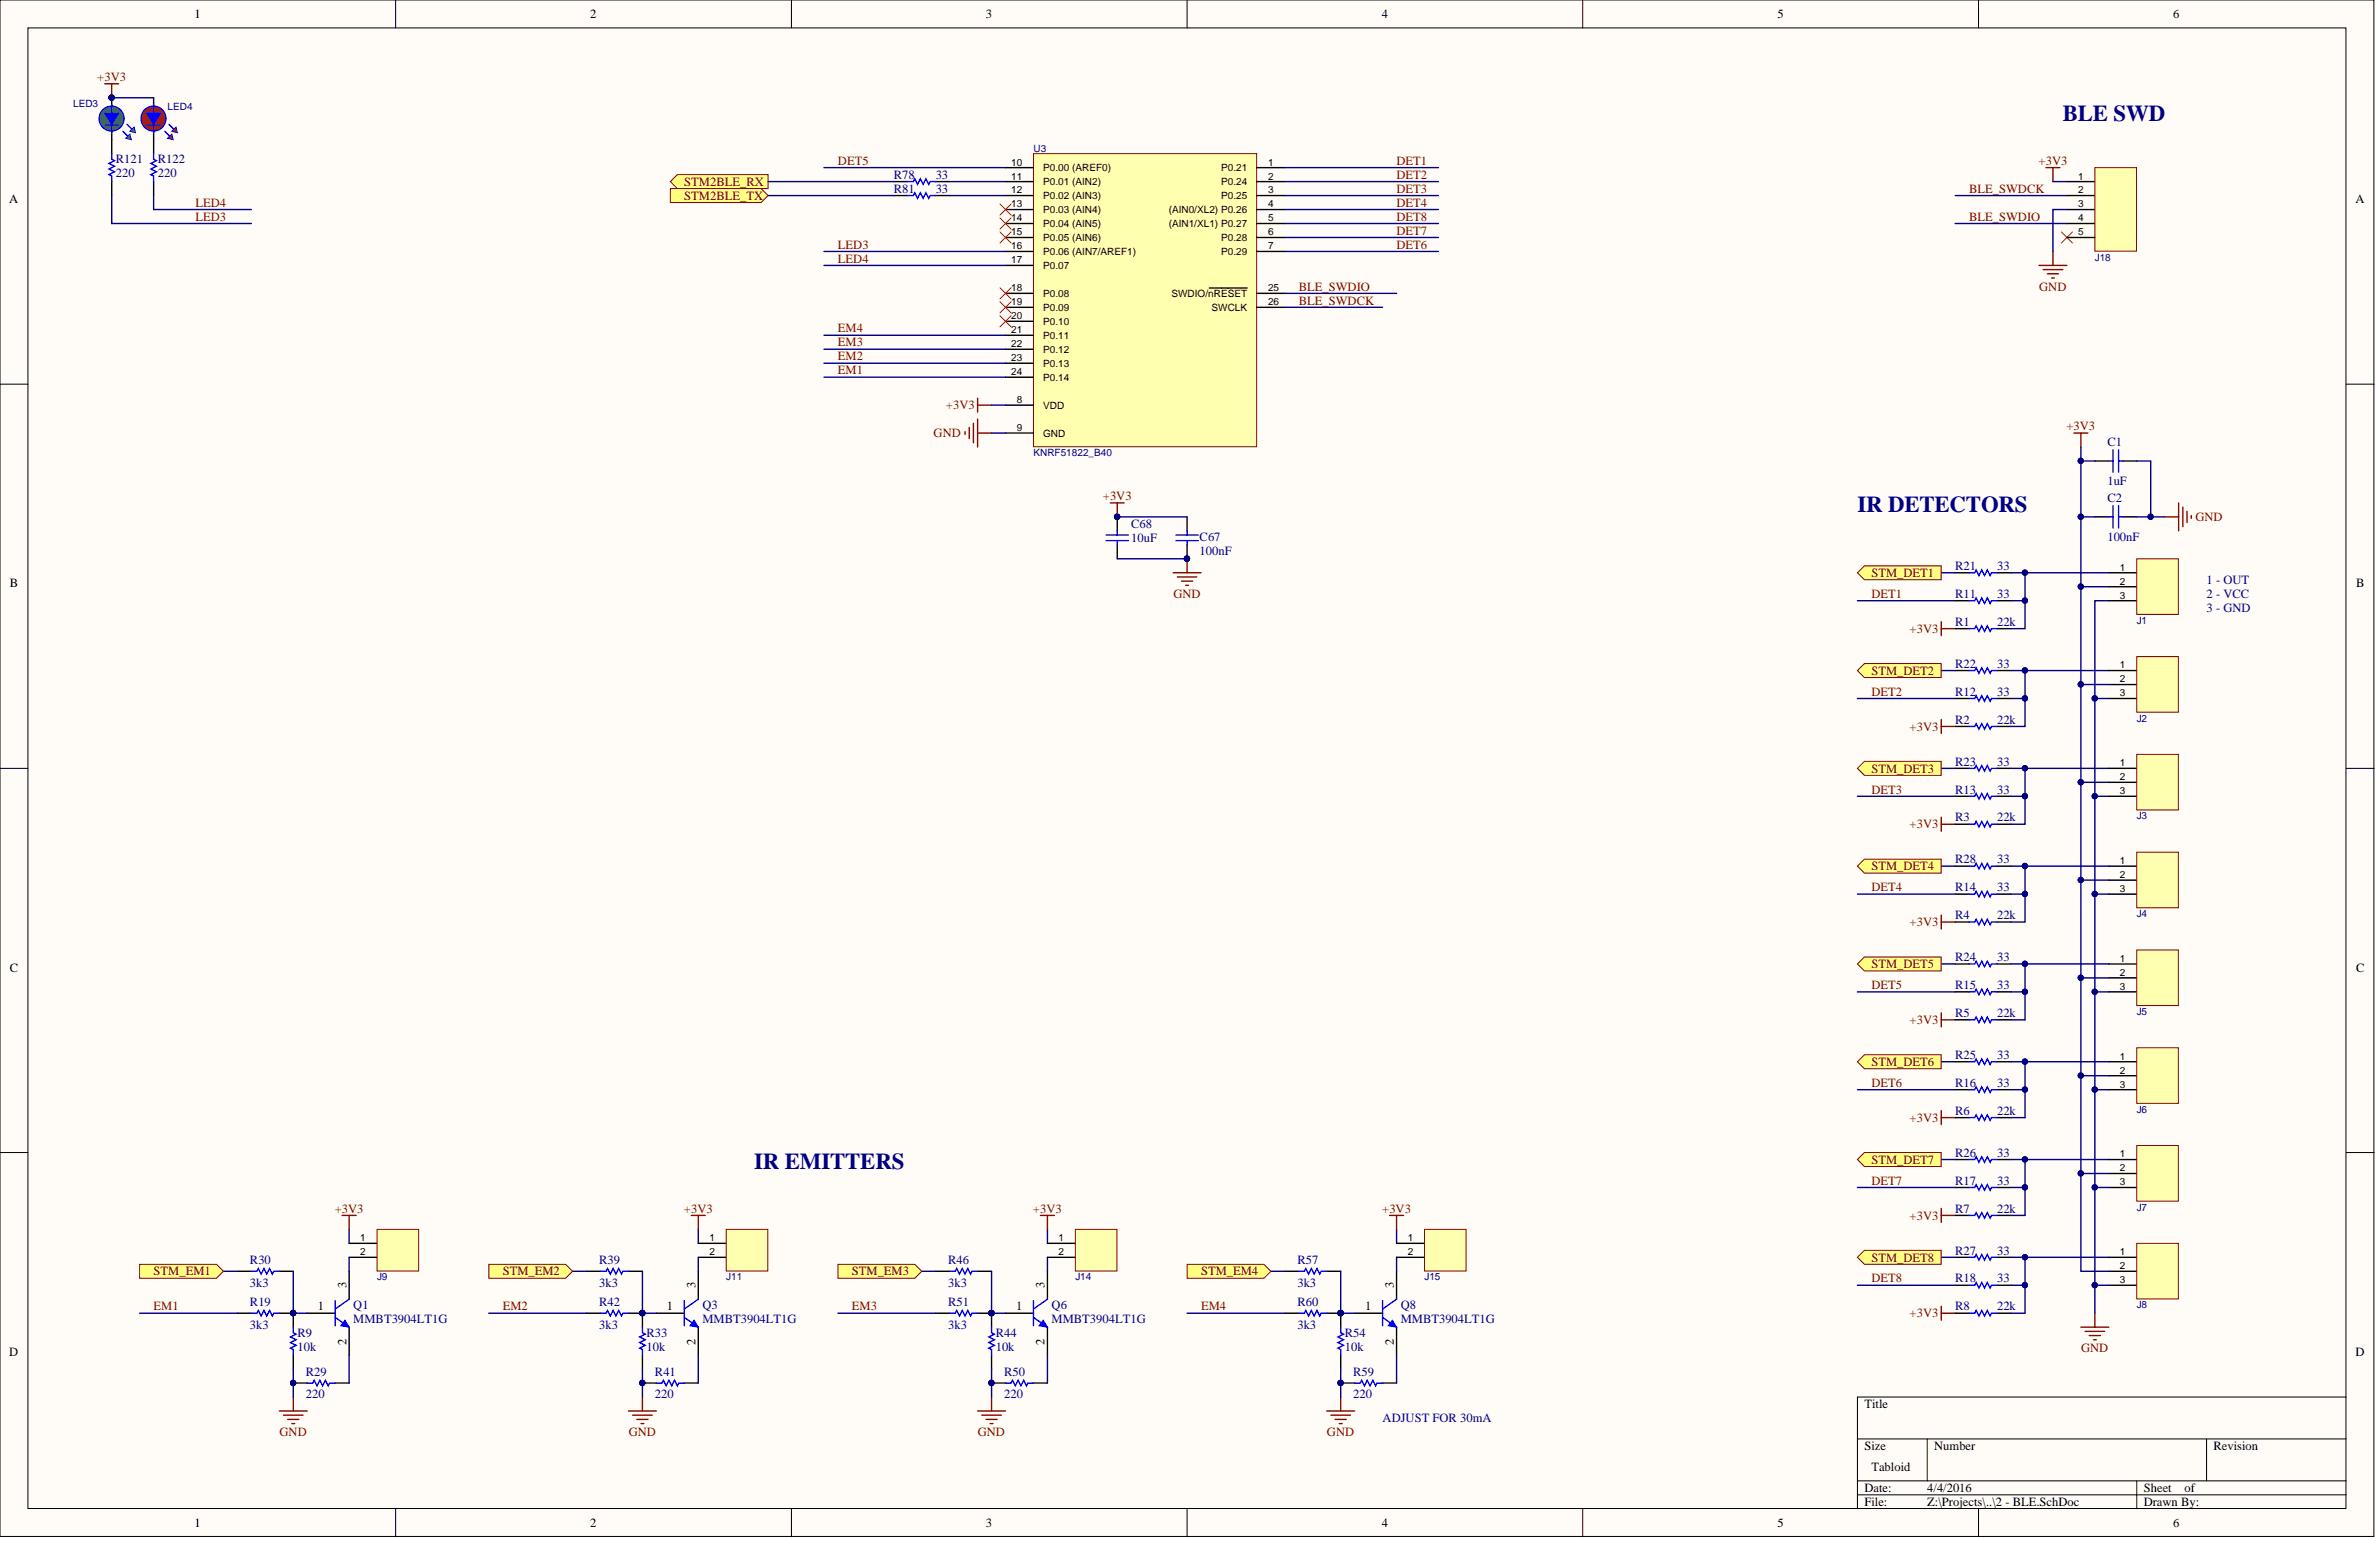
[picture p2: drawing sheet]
<svg xmlns="http://www.w3.org/2000/svg" width="431mm" height="279mm" viewBox="0 0 431 279" stroke-linecap="round" stroke-linejoin="round" font-family="sans-serif">
<defs><g id="words">
<g font-size="4.1" fill="#000080">
<text x="374.1" y="21.9">BLE SWD</text>
<text x="336.9" y="92.8">IR DETECTORS</text>
<text x="136.8" y="211.9">IR EMITTERS</text>
</g>
<g font-size="2.3">
<text x="35.3" y="3.3">1</text>
<text x="107.1" y="3.3">2</text>
<text x="178.8" y="3.3">3</text>
<text x="250.6" y="3.3">4</text>
<text x="322.3" y="3.3">5</text>
<text x="394.1" y="3.3">6</text>
<text x="1.7" y="36.9">A</text>
<text x="427.2" y="36.9">A</text>
<text x="1.8" y="106.5">B</text>
<text x="427.3" y="106.5">B</text>
<text x="1.8" y="176.2">C</text>
<text x="427.3" y="176.2">C</text>
<text x="62.8" y="233.5" transform="rotate(-90 62.8 233.5)">3</text>
<text x="126.1" y="233.5" transform="rotate(-90 126.1 233.5)">3</text>
<text x="189.5" y="233.5" transform="rotate(-90 189.5 233.5)">3</text>
<text x="252.8" y="233.5" transform="rotate(-90 252.8 233.5)">3</text>
<text x="57.6" y="237.6">1</text>
<text x="120.9" y="237.6">1</text>
<text x="184.3" y="237.6">1</text>
<text x="247.6" y="237.6">1</text>
<text x="1.7" y="245.8">D</text>
<text x="62.8" y="243.8" transform="rotate(-90 62.8 243.8)">2</text>
<text x="126.1" y="243.8" transform="rotate(-90 126.1 243.8)">2</text>
<text x="189.5" y="243.8" transform="rotate(-90 189.5 243.8)">2</text>
<text x="252.8" y="243.8" transform="rotate(-90 252.8 243.8)">2</text>
<text x="427.2" y="245.8">D</text>
<text x="338.1" y="255.3">Title</text>
<text x="338.1" y="262.9">Size</text>
<text x="350.8" y="262.9">Number</text>
<text x="401.4" y="262.9">Revision</text>
<text x="339.4" y="266.7">Tabloid</text>
<text x="338.1" y="270.5">Date:</text>
<text x="338.1" y="273.1">File:</text>
<text x="349.5" y="270.5">4/4/2016</text>
<text x="349.5" y="273.1">Z:\Projects\..\2 - BLE.SchDoc</text>
<text x="388.8" y="270.5">Sheet</text>
<text x="388.8" y="273.1">Drawn By:</text>
<text x="396.2" y="270.5">of</text>
<text x="35.3" y="276.9">1</text>
<text x="107.1" y="276.9">2</text>
<text x="178.8" y="276.9">3</text>
<text x="250.6" y="276.9">4</text>
<text x="322.3" y="276.9">5</text>
<text x="394.1" y="276.9">6</text>
</g>
<g font-size="2.3" fill="#800000">
<text x="17.6" y="14.7">+3V3</text>
<text x="152" y="29.9">DET5</text>
<text x="253.3" y="29.9">DET1</text>
<text x="369.7" y="29.9">+3V3</text>
<text x="124.1" y="33.7">STM2BLE_RX</text>
<text x="253.3" y="32.4">DET2</text>
<text x="253.3" y="35">DET3</text>
<text x="357.1" y="35">BLE_SWDCK</text>
<text x="35.5" y="37.5">LED4</text>
<text x="35.5" y="40">LED3</text>
<text x="124.1" y="36.2">STM2BLE_TX</text>
<text x="253.3" y="37.5">DET4</text>
<text x="253.3" y="40">DET8</text>
<text x="357.1" y="40">BLE_SWDIO</text>
<text x="152" y="45.1">LED3</text>
<text x="152" y="47.6">LED4</text>
<text x="253.3" y="45.1">DET6</text>
<text x="253.3" y="42.6">DET7</text>
<text x="235.5" y="52.7">BLE_SWDIO</text>
<text x="369.8" y="52.7">GND</text>
<text x="235.5" y="55.2">BLE_SWDCK</text>
<text x="152" y="65.3">EM2</text>
<text x="152" y="62.8">EM3</text>
<text x="152" y="60.3">EM4</text>
<text x="152" y="67.9">EM1</text>
<text x="171.6" y="74.2">+3V3</text>
<text x="169.3" y="79.3">GND</text>
<text x="374.8" y="78">+3V3</text>
<text x="200" y="90.7">+3V3</text>
<text x="398.2" y="94.5">GND</text>
<text x="339.4" y="104.6">STM_DET1</text>
<text x="212.8" y="108.4">GND</text>
<text x="339.4" y="108.4">DET1</text>
<text x="346.3" y="114.7">+3V3</text>
<text x="339.4" y="122.3">STM_DET2</text>
<text x="339.4" y="126.1">DET2</text>
<text x="346.3" y="132.5">+3V3</text>
<text x="339.4" y="140.1">STM_DET3</text>
<text x="339.4" y="143.9">DET3</text>
<text x="346.3" y="150.2">+3V3</text>
<text x="339.4" y="157.8">STM_DET4</text>
<text x="339.4" y="161.6">DET4</text>
<text x="346.3" y="167.9">+3V3</text>
<text x="339.4" y="175.5">STM_DET5</text>
<text x="339.4" y="179.3">DET5</text>
<text x="346.3" y="185.7">+3V3</text>
<text x="339.4" y="193.3">STM_DET6</text>
<text x="339.4" y="197.1">DET6</text>
<text x="346.3" y="203.4">+3V3</text>
<text x="339.4" y="211">STM_DET7</text>
<text x="339.4" y="214.8">DET7</text>
<text x="60.7" y="219.9">+3V3</text>
<text x="124" y="219.9">+3V3</text>
<text x="187.3" y="219.9">+3V3</text>
<text x="250.7" y="219.9">+3V3</text>
<text x="346.3" y="221.1">+3V3</text>
<text x="27.9" y="231.3">STM_EM1</text>
<text x="91.2" y="231.3">STM_EM2</text>
<text x="154.5" y="231.3">STM_EM3</text>
<text x="217.8" y="231.3">STM_EM4</text>
<text x="339.4" y="228.7">STM_DET8</text>
<text x="339.4" y="232.5">DET8</text>
<text x="27.9" y="237.6">EM1</text>
<text x="91.2" y="237.6">EM2</text>
<text x="154.5" y="237.6">EM3</text>
<text x="217.8" y="237.6">EM4</text>
<text x="346.3" y="238.9">+3V3</text>
<text x="377.4" y="245.2">GND</text>
<text x="50.7" y="260.4">GND</text>
<text x="114" y="260.4">GND</text>
<text x="177.3" y="260.4">GND</text>
<text x="240.7" y="260.4">GND</text>
</g>
<g font-size="2.3" fill="#000080">
<text x="21" y="29.6">R121</text>
<text x="28.6" y="29.6">R122</text>
<text x="21" y="32.2">220</text>
<text x="28.6" y="32.2">220</text>
<text x="162.1" y="32.4">R78</text>
<text x="162.1" y="35">R81</text>
<text x="169.7" y="32.4">33</text>
<text x="169.7" y="35">33</text>
<text x="382.2" y="80.8">C1</text>
<text x="382.2" y="87.9">1uF</text>
<text x="205.2" y="95.7">C68</text>
<text x="382.2" y="90.9">C2</text>
<text x="205.2" y="98.3">10uF</text>
<text x="217.6" y="100.6">100nF</text>
<text x="217.6" y="98">C67</text>
<text x="382.2" y="98">100nF</text>
<text x="354.6" y="103.3">R21</text>
<text x="362.2" y="103.3">33</text>
<text x="400.2" y="105.9">1 - OUT</text>
<text x="354.6" y="108.4">R11</text>
<text x="354.6" y="113.5">R1</text>
<text x="362.2" y="108.4">33</text>
<text x="362.2" y="113.5">22k</text>
<text x="400.2" y="108.4">2 - VCC</text>
<text x="400.2" y="110.9">3 - GND</text>
<text x="354.6" y="121.1">R22</text>
<text x="362.2" y="121.1">33</text>
<text x="354.6" y="126.1">R12</text>
<text x="354.6" y="131.2">R2</text>
<text x="362.2" y="126.1">33</text>
<text x="362.2" y="131.2">22k</text>
<text x="354.6" y="143.9">R13</text>
<text x="354.6" y="138.8">R23</text>
<text x="362.2" y="143.9">33</text>
<text x="362.2" y="138.8">33</text>
<text x="354.6" y="148.9">R3</text>
<text x="362.2" y="148.9">22k</text>
<text x="354.6" y="161.6">R14</text>
<text x="354.6" y="156.5">R28</text>
<text x="362.2" y="161.6">33</text>
<text x="362.2" y="156.5">33</text>
<text x="354.6" y="166.7">R4</text>
<text x="362.2" y="166.7">22k</text>
<text x="354.6" y="179.3">R15</text>
<text x="354.6" y="174.3">R24</text>
<text x="362.2" y="179.3">33</text>
<text x="362.2" y="174.3">33</text>
<text x="354.6" y="184.4">R5</text>
<text x="362.2" y="184.4">22k</text>
<text x="354.6" y="192">R25</text>
<text x="362.2" y="192">33</text>
<text x="354.6" y="197.1">R16</text>
<text x="362.2" y="197.1">33</text>
<text x="354.6" y="202.1">R6</text>
<text x="362.2" y="202.1">22k</text>
<text x="354.6" y="209.7">R26</text>
<text x="362.2" y="209.7">33</text>
<text x="354.6" y="214.8">R17</text>
<text x="362.2" y="214.8">33</text>
<text x="354.6" y="219.9">R7</text>
<text x="362.2" y="219.9">22k</text>
<text x="354.6" y="227.5">R27</text>
<text x="362.2" y="227.5">33</text>
<text x="45.3" y="233.3">3k3</text>
<text x="45.3" y="229.2">R30</text>
<text x="108.7" y="233.3">3k3</text>
<text x="108.7" y="229.2">R39</text>
<text x="172" y="233.3">3k3</text>
<text x="172" y="229.2">R46</text>
<text x="235.3" y="233.3">3k3</text>
<text x="235.3" y="229.2">R57</text>
<text x="354.6" y="232.5">R18</text>
<text x="362.2" y="232.5">33</text>
<text x="45.3" y="236.8">R19</text>
<text x="64.1" y="237.3">Q1</text>
<text x="64.1" y="239.9">MMBT3904LT1G</text>
<text x="108.7" y="236.8">R42</text>
<text x="127.4" y="237.3">Q3</text>
<text x="127.4" y="239.9">MMBT3904LT1G</text>
<text x="172" y="236.8">R51</text>
<text x="190.7" y="237.3">Q6</text>
<text x="190.7" y="239.9">MMBT3904LT1G</text>
<text x="235.3" y="236.8">R60</text>
<text x="254" y="237.3">Q8</text>
<text x="254" y="239.9">MMBT3904LT1G</text>
<text x="354.6" y="237.6">R8</text>
<text x="362.2" y="237.6">22k</text>
<text x="45.3" y="240.9">3k3</text>
<text x="53.9" y="244.9">10k</text>
<text x="53.9" y="242.4">R9</text>
<text x="108.7" y="240.9">3k3</text>
<text x="117.3" y="244.9">10k</text>
<text x="117.3" y="242.4">R33</text>
<text x="172" y="240.9">3k3</text>
<text x="180.6" y="244.9">10k</text>
<text x="180.6" y="242.4">R44</text>
<text x="235.3" y="240.9">3k3</text>
<text x="243.9" y="244.9">10k</text>
<text x="243.9" y="242.4">R54</text>
<text x="55.5" y="249.5">R29</text>
<text x="118.8" y="249.5">R41</text>
<text x="182.1" y="249.5">R50</text>
<text x="245.4" y="249.5">R59</text>
<text x="55.5" y="253.6">220</text>
<text x="118.8" y="253.6">220</text>
<text x="182.1" y="253.6">220</text>
<text x="245.4" y="253.6">220</text>
<text x="250.7" y="257.9">ADJUST FOR 30mA</text>
</g>
<g font-size="1.8" fill="#000080">
<text x="13.3" y="19.4">LED3</text>
<text x="30.4" y="19.9">LED4</text>
<text x="187.4" y="27.5">U3</text>
<text x="379.9" y="47.2">J18</text>
<text x="187.4" y="82.7">KNRF51822_B40</text>
<text x="387.5" y="113.1">J1</text>
<text x="387.5" y="130.8">J2</text>
<text x="387.5" y="148.6">J3</text>
<text x="387.5" y="166.3">J4</text>
<text x="387.5" y="184">J5</text>
<text x="387.5" y="201.8">J6</text>
<text x="387.5" y="219.5">J7</text>
<text x="68.4" y="232.1">J9</text>
<text x="131.7" y="232.1">J11</text>
<text x="195" y="232.1">J14</text>
<text x="258.3" y="232.1">J15</text>
<text x="387.5" y="237.2">J8</text>
</g>
<g font-size="1.8">
<text x="183.4" y="30">10</text>
<text x="183.4" y="32.5">11</text>
<text x="183.4" y="35.1">12</text>
<text x="189.2" y="31">P0.00 (AREF0)</text>
<text x="189.2" y="33.6">P0.01 (AIN2)</text>
<text x="221.4" y="31">P0.21</text>
<text x="221.4" y="33.6">P0.24</text>
<text x="230" y="30">1</text>
<text x="230" y="32.5">2</text>
<text x="230" y="35.1">3</text>
<text x="376.9" y="32.5">1</text>
<text x="376.9" y="35.1">2</text>
<text x="183.4" y="37.6">13</text>
<text x="183.4" y="40.1">14</text>
<text x="189.2" y="36.1">P0.02 (AIN3)</text>
<text x="189.2" y="38.6">P0.03 (AIN4)</text>
<text x="189.2" y="41.2">P0.04 (AIN5)</text>
<text x="212" y="38.6">(AIN0/XL2) P0.26</text>
<text x="212" y="41.2">(AIN1/XL1) P0.27</text>
<text x="221.4" y="36.1">P0.25</text>
<text x="230" y="37.6">4</text>
<text x="230" y="40.1">5</text>
<text x="376.9" y="37.6">3</text>
<text x="376.9" y="40.1">4</text>
<text x="183.4" y="42.7">15</text>
<text x="183.4" y="45.2">16</text>
<text x="183.4" y="47.7">17</text>
<text x="189.2" y="43.7">P0.05 (AIN6)</text>
<text x="189.2" y="46.2">P0.06 (AIN7/AREF1)</text>
<text x="221.4" y="43.7">P0.28</text>
<text x="221.4" y="46.2">P0.29</text>
<text x="230" y="42.7">6</text>
<text x="230" y="45.2">7</text>
<text x="376.9" y="42.7">5</text>
<text x="183.4" y="52.8">18</text>
<text x="189.2" y="48.8">P0.07</text>
<text x="189.2" y="53.8">P0.08</text>
<text x="212.5" y="53.8">SWDIO/nRESET</text>
<text x="230" y="52.8">25</text>
<text x="183.4" y="55.3">19</text>
<text x="183.4" y="57.9">20</text>
<text x="189.2" y="56.4">P0.09</text>
<text x="189.2" y="58.9">P0.10</text>
<text x="219.7" y="56.4">SWCLK</text>
<text x="230" y="55.3">26</text>
<text x="183.4" y="60.4">21</text>
<text x="183.4" y="62.9">22</text>
<text x="183.4" y="65.5">23</text>
<text x="189.2" y="61.4">P0.11</text>
<text x="189.2" y="64">P0.12</text>
<text x="183.4" y="68">24</text>
<text x="189.2" y="66.5">P0.13</text>
<text x="189.2" y="69">P0.14</text>
<text x="184.4" y="73.1">8</text>
<text x="189.2" y="74.1">VDD</text>
<text x="184.4" y="78.1">9</text>
<text x="189.2" y="79.2">GND</text>
<text x="384.5" y="103.5">1</text>
<text x="384.5" y="106">2</text>
<text x="384.5" y="108.5">3</text>
<text x="384.5" y="121.2">1</text>
<text x="384.5" y="123.7">2</text>
<text x="384.5" y="126.3">3</text>
<text x="384.5" y="138.9">1</text>
<text x="384.5" y="141.5">2</text>
<text x="384.5" y="144">3</text>
<text x="384.5" y="156.7">1</text>
<text x="384.5" y="159.2">2</text>
<text x="384.5" y="161.7">3</text>
<text x="384.5" y="174.4">1</text>
<text x="384.5" y="176.9">2</text>
<text x="384.5" y="179.5">3</text>
<text x="384.5" y="192.1">1</text>
<text x="384.5" y="194.7">2</text>
<text x="384.5" y="197.2">3</text>
<text x="384.5" y="209.9">1</text>
<text x="384.5" y="212.4">2</text>
<text x="384.5" y="214.9">3</text>
<text x="65.3" y="225.1">1</text>
<text x="65.3" y="227.6">2</text>
<text x="128.7" y="225.1">1</text>
<text x="128.7" y="227.6">2</text>
<text x="192" y="225.1">1</text>
<text x="192" y="227.6">2</text>
<text x="255.3" y="225.1">1</text>
<text x="255.3" y="227.6">2</text>
<text x="384.5" y="227.6">1</text>
<text x="384.5" y="230.1">2</text>
<text x="384.5" y="232.7">3</text>
</g>
</g></defs>
<g fill="#fffcf8" stroke="#000" stroke-width=".18">
<path d="M0 0h430.5v278.6h-430.5z"/>
<path d="M5.1 5.1h420.4v268.4h-420.4z"/>
</g>
<g fill="none" stroke="#000" stroke-width=".18">
<path d="M71.8 0v5.1M143.5 0v5.1M215.3 0v5.1M287 0v5.1M358.8 0v5.1M0 69.7h5.1M425.5 69.7h5.1M0 139.3h5.1M425.5 139.3h5.1M0 209h5.1M425.5 209h5.1M425.5 253.3h-88.6v20.3"/>
<path d="M71.8 273.6v5M143.5 273.6v5M215.3 273.6v5M287 273.6v5M336.9 260.9h88.6M336.9 268.5h88.6M336.9 271h88.6M349.5 260.9v7.6M358.8 273.6v5M387.5 268.5v5.1M400.2 260.9v7.6"/>
</g>
<path d="M187.4 27.9h40.5v53.1h-40.5z" fill="#ffffb0" stroke="#800000" stroke-width=".18"/>
<g fill="none" stroke="#000" stroke-width=".25">
<path d="M182.4 30.4h5M182.4 32.9h5M182.4 35.5h5M182.4 38h5M227.9 30.4h5.1M227.9 32.9h5.1M227.9 35.5h5.1M227.9 38h5.1M182.4 40.5h5M182.4 43.1h5M182.4 45.6h5M182.4 48.1h5"/>
<path d="M182.4 53.2h5M182.4 55.7h5M182.4 58.3h5M219.3 52.2h.9M220.3 52.2h1.2M221.6 52.2h1.1M222.7 52.2h1.1M223.9 52.2h1.1M225.1 52.2h1.1M227.9 40.5h5.1M227.9 43.1h5.1M227.9 45.6h5.1"/>
<path d="M227.9 53.2h5.1M227.9 55.7h5.1M182.4 73.5h5M182.4 78.5h5M182.4 60.8h5M182.4 63.3h5M182.4 65.9h5M182.4 68.4h5M202.6 93.7v2.6M202.6 98.8v2.5M215.3 93.7v2.6M215.3 98.8v2.5"/>
</g>
<g fill="none" stroke="#800000" stroke-width=".25">
<path d="M371.1 30.4h2.5M372.3 30.4v2.5M369.8 48.1h5M370.5 48.9h3.6M371.3 49.6h2M372.1 50.4h.5M372.3 45.6v2.5M175 78.3v.5M175.8 77.5v2M176.5 76.7v3.6M177.3 72.2v2.5M177.3 76v5.1"/>
<path d="M177.3 78.5h2.5M177.3 73.5h2.5M201.4 91.2h2.5M202.6 91.2v2.5M212.8 103.8h5M213.5 104.6h3.6M214.3 105.4h2M215 106.1h.5M215.3 101.3v2.5"/>
</g>
<g fill="none" stroke="#000080" stroke-width=".25">
<path d="M233 35.5h27.9M233 30.4h27.9M233 32.9h27.9M233 38h27.9M354.6 35.5h20.2M233 40.5h27.9M233 53.2h20.3M233 55.7h17.7M354.6 40.5h20.2M149.4 60.8h33M149.4 63.3h33M149.4 65.9h33"/>
<path d="M149.4 68.4h33M179.8 73.5h2.6M179.8 78.5h2.6M202.6 93.7h12.7M202.6 101.3h12.7"/>
</g>
<g fill="#000080" stroke="#000080" stroke-width=".18">
<circle cx="215.3" cy="101.3" r=".48"/>
<circle cx="202.6" cy="93.7" r=".48"/>
</g>
<path d="M200.6 98h4M200.6 97h4M202.6 96.3v.7M202.6 98v.8M213.3 98h4M213.3 97h4M215.3 96.3v.7M215.3 98v.8" fill="none" stroke="#00f" stroke-width=".25"/>
<g fill="#ffff80" stroke="#800000" stroke-width=".18">
<path d="M122.8 31.7h16.5v2.5h-16.5l-1.2-1.3z" fill-rule="evenodd"/>
<path d="M121.6 34.2h16.4l1.3 1.3-1.3 1.2h-16.4z" fill-rule="evenodd"/>
</g>
<path d="M20.3 17.7v2.6M20.3 22.8v2.5M162.1 32.9h2.5M162.1 35.5h2.5M169.7 32.9h2.5M169.7 35.5h2.5" fill="none" stroke="#000" stroke-width=".25"/>
<path d="M164.6 32.9h1l.3-.5 .5 1 .5-1 .5 1 .5-1 .5 1 .3-.5h1M164.6 35.5h1l.3-.5 .5 1 .5-1 .5 1 .5-1 .5 1 .3-.5h1" fill="none" stroke="#00f" stroke-width=".25"/>
<path d="M139.3 32.9h22.8M139.3 35.5h22.8M372.3 32.9h2.5M374.8 38h-2.5v7.6" fill="none" stroke="#000080" stroke-width=".25"/>
<path d="M373.8 42l2.1 2.1M375.9 42l-2.1 2.1" fill="none" stroke="#f00" stroke-width=".18"/>
<circle cx="20.2" cy="17.7" r=".48" fill="#000080" stroke="#000080" stroke-width=".18"/>
<circle cx="20.2" cy="21.5" r="2.25" fill="#0f0" stroke="#00f" stroke-width=".25"/>
<path d="M22.3 23.8l1 1M23 22.5l1.1 1.1" fill="none" stroke="#00f" stroke-width=".25"/>
<path d="M23.6 24.3l.2 1-1-.2z" fill="#0f0"/>
<path d="M23.6 24.3l.2 1-1-.2z" fill="none" stroke="#00f" stroke-width=".18"/>
<path d="M24.3 23l.3 1.1-1-.3z" fill="#0f0"/>
<path d="M24.3 23l.3 1.1-1-.3z" fill="none" stroke="#00f" stroke-width=".18"/>
<path d="M19 20.5h2.5l-1.2 2z" fill="#00f"/>
<path d="M20.3 19v1.4M19 20.5h2.5l-1.2 2zM19 22.7h2.5M20.3 22.5v1.6" fill="none" stroke="#00f" stroke-width=".25"/>
<circle cx="20.2" cy="17.7" r=".48" fill="#000080" stroke="#000080" stroke-width=".18"/>
<path d="M27.9 17.7v2.6M27.9 22.8v2.5" fill="none" stroke="#000" stroke-width=".25"/>
<circle cx="27.8" cy="21.5" r="2.25" fill="#f00" stroke="#00f" stroke-width=".25"/>
<path d="M29.9 23.8l1 1M30.6 22.5l1.1 1.1" fill="none" stroke="#00f" stroke-width=".25"/>
<path d="M31.2 24.3l.2 1-1-.2z" fill="#f00"/>
<path d="M31.2 24.3l.2 1-1-.2z" fill="none" stroke="#00f" stroke-width=".18"/>
<path d="M31.9 23l.3 1.1-1-.3z" fill="#f00"/>
<path d="M31.9 23l.3 1.1-1-.3z" fill="none" stroke="#00f" stroke-width=".18"/>
<path d="M26.6 20.5h2.5l-1.2 2z" fill="#00f"/>
<path d="M27.9 19v1.4M20.3 27.9v1l.5 .2-1 .5 1 .5-1 .5 1 .6-1 .5 .5 .2v1M26.6 20.5h2.5l-1.2 2zM26.6 22.7h2.5M27.9 27.9v1l.5 .2-1 .5 1 .5-1 .5 1 .6-1 .5 .5 .2v1M27.9 22.5v1.6" fill="none" stroke="#00f" stroke-width=".25"/>
<path d="M20.3 25.3v2.6M20.3 32.9v2.6M27.9 25.3v2.6M27.9 32.9v2.6M374.8 32.9h5.1M374.8 35.5h5.1M374.8 38h5.1M374.8 40.5h5.1" fill="none" stroke="#000" stroke-width=".25"/>
<path d="M20.3 17.7h7.6M20.3 35.5v5h25.3M27.9 35.5v2.5h17.7" fill="none" stroke="#000080" stroke-width=".25"/>
<circle cx="20.2" cy="17.7" r=".48" fill="#000080" stroke="#000080" stroke-width=".18"/>
<path d="M19 15.2h2.5M20.3 15.2v2.5" fill="none" stroke="#800000" stroke-width=".25"/>
<path d="M379.9 30.4h7.6v15.1h-7.6z" fill="#ffffb0" stroke="#800000" stroke-width=".18"/>
<path d="M374.8 43.1h5.1M53.2 238.1v2.5M55.7 238.1h5.1M63.3 230.5v5.1M53.2 245.7v2.5M63.3 240.6v5.1" fill="none" stroke="#000" stroke-width=".25"/>
<circle cx="53.2" cy="238.1" r=".48" fill="#000080" stroke="#000080" stroke-width=".18"/>
<path d="M60.8 238.9l2.5 1.7M60.8 235.8v4.6M63.3 235.6l-2.5 1.7M53.2 240.6v1l.5 .3-1 .5 1 .5-1 .5 1 .5-1 .5 .5 .3v1" fill="none" stroke="#00f" stroke-width=".25"/>
<path d="M50.7 255.8h5M51.4 256.6h3.6M52.2 257.3h2M52.9 258.1h.5M53.2 253.3v2.5" fill="none" stroke="#800000" stroke-width=".25"/>
<path d="M62.6 239.4l.7 1.2-1.5-.2z" fill="#00f"/>
<path d="M62.6 239.4l.7 1.2-1.5-.2z" fill="none" stroke="#00f" stroke-width=".18"/>
<path d="M43.1 238.1h2.5M50.7 238.1h2.5M116.5 238.1v2.5M119 238.1h5.1M126.6 230.5v5.1M53.2 250.8h2.5M60.8 250.8h2.5M116.5 245.7v2.5M126.6 240.6v5.1" fill="none" stroke="#000" stroke-width=".25"/>
<g fill="#000080" stroke="#000080" stroke-width=".18">
<circle cx="53.2" cy="250.7" r=".48"/>
<circle cx="53.2" cy="238.1" r=".48"/>
<circle cx="116.5" cy="238.1" r=".48"/>
</g>
<path d="M45.6 238.1h1l.3-.5 .5 1 .5-1 .5 1 .5-1 .5 1 .2-.5h1.1M124.1 238.9l2.5 1.7M124.1 235.8v4.6M126.6 235.6l-2.5 1.7M55.7 250.8h1l.3-.5 .5 1 .5-1 .5 1 .5-1 .5 1 .3-.5h1M116.5 240.6v1l.5 .3-1 .5 1 .5-1 .5 1 .5-1 .5 .5 .3v1" fill="none" stroke="#00f" stroke-width=".25"/>
<path d="M25.3 238.1h17.8M53.2 238.1h2.5M63.3 222.9v2.5M63.3 228v2.5M53.2 248.2v5.1M63.3 245.7v5.1" fill="none" stroke="#000080" stroke-width=".25"/>
<path d="M62.1 220.4h2.5M63.3 220.4v2.5M114 255.8h5M114.7 256.6h3.6M115.5 257.3h2M116.3 258.1h.5M116.5 253.3v2.5" fill="none" stroke="#800000" stroke-width=".25"/>
<path d="M125.9 239.4l.7 1.2-1.5-.2z" fill="#00f"/>
<path d="M125.9 239.4l.7 1.2-1.5-.2z" fill="none" stroke="#00f" stroke-width=".18"/>
<path d="M106.4 238.1h2.5M114 238.1h2.5M179.8 238.1v2.5M182.4 238.1h5M190 230.5v5.1M116.5 250.8h2.5M124.1 250.8h2.5M179.8 245.7v2.5M190 240.6v5.1" fill="none" stroke="#000" stroke-width=".25"/>
<g fill="#000080" stroke="#000080" stroke-width=".18">
<circle cx="116.5" cy="250.7" r=".48"/>
<circle cx="116.5" cy="238.1" r=".48"/>
<circle cx="179.8" cy="238.1" r=".48"/>
</g>
<path d="M108.9 238.1h1l.3-.5 .5 1 .5-1 .5 1 .5-1 .5 1 .3-.5h1M187.4 238.9l2.6 1.7M187.4 235.8v4.6M190 235.6l-2.6 1.7M119 250.8h1.1l.2-.5 .5 1 .5-1 .5 1 .5-1 .5 1 .3-.5h1M179.8 240.6v1l.5 .3-1 .5 1 .5-1 .5 1 .5-1 .5 .5 .3v1" fill="none" stroke="#00f" stroke-width=".25"/>
<path d="M88.6 238.1h17.8M116.5 238.1h2.5M126.6 222.9v2.5M126.6 228v2.5M116.5 248.2v5.1M126.6 245.7v5.1" fill="none" stroke="#000080" stroke-width=".25"/>
<path d="M125.4 220.4h2.5M126.6 220.4v2.5M177.3 255.8h5.1M178.1 256.6h3.5M178.8 257.3h2M179.6 258.1h.5M179.8 253.3v2.5" fill="none" stroke="#800000" stroke-width=".25"/>
<path d="M189.2 239.4l.8 1.2-1.6-.2z" fill="#00f"/>
<path d="M189.2 239.4l.8 1.2-1.6-.2z" fill="none" stroke="#00f" stroke-width=".18"/>
<path d="M169.7 238.1h2.5M177.3 238.1h2.5M243.1 238.1v2.5M245.7 238.1h5M253.3 230.5v5.1M179.8 250.8h2.6M187.4 250.8h2.6M243.1 245.7v2.5M253.3 240.6v5.1" fill="none" stroke="#000" stroke-width=".25"/>
<g fill="#000080" stroke="#000080" stroke-width=".18">
<circle cx="179.8" cy="250.7" r=".48"/>
<circle cx="179.8" cy="238.1" r=".48"/>
<circle cx="243.1" cy="238.1" r=".48"/>
</g>
<path d="M172.2 238.1h1l.3-.5 .5 1 .5-1 .5 1 .5-1 .5 1 .3-.5h1M250.7 238.9l2.6 1.7M250.7 235.8v4.6M253.3 235.6l-2.6 1.7M182.4 250.8h1l.2-.5 .5 1 .5-1 .5 1 .6-1 .5 1 .2-.5h1M243.1 240.6v1l.6 .3-1.1 .5 1.1 .5-1.1 .5 1.1 .5-1.1 .5 .5 .3v1" fill="none" stroke="#00f" stroke-width=".25"/>
<path d="M152 238.1h17.7M179.8 238.1h2.6M190 222.9v2.5M190 228v2.5M179.8 248.2v5.1M190 245.7v5.1" fill="none" stroke="#000080" stroke-width=".25"/>
<path d="M188.7 220.4h2.5M190 220.4v2.5M240.6 255.8h5.1M241.4 256.6h3.5M242.1 257.3h2.1M242.9 258.1h.5M243.1 253.3v2.5" fill="none" stroke="#800000" stroke-width=".25"/>
<path d="M252.5 239.4l.8 1.2-1.5-.2z" fill="#00f"/>
<path d="M252.5 239.4l.8 1.2-1.5-.2z" fill="none" stroke="#00f" stroke-width=".18"/>
<path d="M43.1 230.5h2.5M50.7 230.5h2.5M233 238.1h2.5M240.6 238.1h2.5M243.1 250.8h2.6M250.7 250.8h2.6" fill="none" stroke="#000" stroke-width=".25"/>
<g fill="#000080" stroke="#000080" stroke-width=".18">
<circle cx="243.1" cy="250.7" r=".48"/>
<circle cx="243.1" cy="238.1" r=".48"/>
<circle cx="53.2" cy="238.1" r=".48"/>
</g>
<path d="M45.6 230.5h1l.3-.5 .5 1 .5-1 .5 1 .5-1 .5 1 .2-.5h1.1M235.5 238.1h1.1l.2-.5 .5 1 .5-1 .5 1 .5-1 .5 1 .3-.5h1M245.7 250.8h1l.2-.5 .6 1 .5-1 .5 1 .5-1 .5 1 .2-.5h1" fill="none" stroke="#00f" stroke-width=".25"/>
<path d="M40.5 230.5h2.6M53.2 230.5v7.6M215.3 238.1h17.7M243.1 238.1h2.6M253.3 222.9v2.5M253.3 228v2.5M243.1 248.2v5.1M253.3 245.7v5.1" fill="none" stroke="#000080" stroke-width=".25"/>
<path d="M252 220.4h2.5M253.3 220.4v2.5" fill="none" stroke="#800000" stroke-width=".25"/>
<path d="M25.3 229.2h14l1.2 1.3-1.2 1.3h-14z" fill-rule="evenodd" fill="#ffff80" stroke="#800000" stroke-width=".18"/>
<path d="M106.4 230.5h2.5M114 230.5h2.5" fill="none" stroke="#000" stroke-width=".25"/>
<path d="M108.9 230.5h1l.3-.5 .5 1 .5-1 .5 1 .5-1 .5 1 .3-.5h1" fill="none" stroke="#00f" stroke-width=".25"/>
<path d="M103.8 230.5h2.6M116.5 230.5v7.6" fill="none" stroke="#000080" stroke-width=".25"/>
<circle cx="116.5" cy="238.1" r=".48" fill="#000080" stroke="#000080" stroke-width=".18"/>
<path d="M88.6 229.2h14l1.2 1.3-1.2 1.3h-14z" fill-rule="evenodd" fill="#ffff80" stroke="#800000" stroke-width=".18"/>
<path d="M169.7 230.5h2.5M177.3 230.5h2.5" fill="none" stroke="#000" stroke-width=".25"/>
<path d="M172.2 230.5h1l.3-.5 .5 1 .5-1 .5 1 .5-1 .5 1 .3-.5h1" fill="none" stroke="#00f" stroke-width=".25"/>
<path d="M167.2 230.5h2.5M179.8 230.5v7.6" fill="none" stroke="#000080" stroke-width=".25"/>
<circle cx="179.8" cy="238.1" r=".48" fill="#000080" stroke="#000080" stroke-width=".18"/>
<path d="M152 229.2h13.9l1.3 1.3-1.3 1.3h-13.9z" fill-rule="evenodd" fill="#ffff80" stroke="#800000" stroke-width=".18"/>
<path d="M233 230.5h2.5M240.6 230.5h2.5" fill="none" stroke="#000" stroke-width=".25"/>
<path d="M235.5 230.5h1.1l.2-.5 .5 1 .5-1 .5 1 .5-1 .5 1 .3-.5h1" fill="none" stroke="#00f" stroke-width=".25"/>
<path d="M230.5 230.5h2.5M243.1 230.5v7.6" fill="none" stroke="#000080" stroke-width=".25"/>
<circle cx="243.1" cy="238.1" r=".48" fill="#000080" stroke="#000080" stroke-width=".18"/>
<path d="M215.3 229.2h13.9l1.3 1.3-1.3 1.3h-13.9z" fill-rule="evenodd" fill="#ffff80" stroke="#800000" stroke-width=".18"/>
<path d="M376.1 78.5h2.5M377.4 78.5v2.6M352.1 183.6v2.6M352.1 184.9h2.5M379.9 238.1v2.5M377.4 240.6h5M378.1 241.4h3.6M378.9 242.2h2M379.7 242.9h.5" fill="none" stroke="#800000" stroke-width=".25"/>
<path d="M382.4 108.9h-2.5v17.7M382.4 106.4h-5v17.7M377.4 141.8h5M377.4 159.6h5M379.9 144.4h2.5M336.9 179.8h17.7M352.1 174.8h2.5M364.7 179.8h2.6M379.9 162.1h2.5" fill="none" stroke="#000080" stroke-width=".25"/>
<g fill="#000080" stroke="#000080" stroke-width=".18">
<circle cx="379.9" cy="144.4" r=".48"/>
<circle cx="379.9" cy="162.1" r=".48"/>
<circle cx="377.4" cy="141.8" r=".48"/>
<circle cx="377.4" cy="159.6" r=".48"/>
<circle cx="379.9" cy="126.6" r=".48"/>
<circle cx="377.4" cy="106.4" r=".48"/>
<circle cx="377.4" cy="124.1" r=".48"/>
<circle cx="367.2" cy="179.8" r=".48"/>
</g>
<path d="M379.9 93.7h2.5M379.9 83.6h2.5M385 93.7h2.5M385 83.6h2.5M354.6 179.8h2.5M354.6 174.8h2.5M362.2 179.8h2.5M362.2 174.8h2.5M354.6 184.9h2.5M362.2 184.9h2.5" fill="none" stroke="#000" stroke-width=".25"/>
<path d="M382.4 93.7h.8M382.4 83.6h.8M383.2 81.6v4M383.2 91.7v4M384.2 81.6v4M384.2 91.7v4M384.2 93.7h.8M384.2 83.6h.8M357.1 179.8h1l.3-.5 .5 1 .5-1 .5 1 .5-1 .5 1 .3-.5h1M357.1 174.8h1l.3-.5 .5 1 .5-1 .5 1 .5-1 .5 1 .3-.5h1M357.1 184.9h1l.3-.5 .5 1 .5-1 .5 1 .5-1 .5 1 .3-.5h1" fill="none" stroke="#00f" stroke-width=".25"/>
<path d="M338.1 173.5h14v2.5h-14l-1.2-1.2z" fill-rule="evenodd" fill="#ffff80" stroke="#800000" stroke-width=".18"/>
<path d="M354.6 157h2.5M362.2 157h2.5M354.6 162.1h2.5M362.2 162.1h2.5" fill="none" stroke="#000" stroke-width=".25"/>
<path d="M357.1 157h1l.3-.5 .5 1 .5-1 .5 1 .5-1 .5 1 .3-.5h1M357.1 162.1h1l.3-.5 .5 1 .5-1 .5 1 .5-1 .5 1 .3-.5h1" fill="none" stroke="#00f" stroke-width=".25"/>
<path d="M352.1 157h2.5M336.9 162.1h17.7" fill="none" stroke="#000080" stroke-width=".25"/>
<path d="M338.1 155.8h14v2.5h-14l-1.2-1.3z" fill-rule="evenodd" fill="#ffff80" stroke="#800000" stroke-width=".18"/>
<path d="M354.6 139.3h2.5M362.2 139.3h2.5M354.6 144.4h2.5M362.2 144.4h2.5" fill="none" stroke="#000" stroke-width=".25"/>
<path d="M357.1 139.3h1l.3-.5 .5 1 .5-1 .5 1 .5-1 .5 1 .3-.5h1M357.1 144.4h1l.3-.5 .5 1 .5-1 .5 1 .5-1 .5 1 .3-.5h1" fill="none" stroke="#00f" stroke-width=".25"/>
<path d="M352.1 139.3h2.5M336.9 144.4h17.7" fill="none" stroke="#000080" stroke-width=".25"/>
<path d="M338.1 138h14v2.6h-14l-1.2-1.3z" fill-rule="evenodd" fill="#ffff80" stroke="#800000" stroke-width=".18"/>
<path d="M354.6 126.6h2.5M354.6 121.6h2.5M362.2 126.6h2.5M362.2 121.6h2.5" fill="none" stroke="#000" stroke-width=".25"/>
<path d="M357.1 126.6h1l.3-.5 .5 1.1 .5-1.1 .5 1.1 .5-1.1 .5 1.1 .3-.6h1M357.1 121.6h1l.3-.5 .5 1 .5-1 .5 1 .5-1 .5 1 .3-.5h1" fill="none" stroke="#00f" stroke-width=".25"/>
<path d="M336.9 126.6h17.7M352.1 121.6h2.5" fill="none" stroke="#000080" stroke-width=".25"/>
<path d="M338.1 120.3h14v2.5h-14l-1.2-1.2z" fill-rule="evenodd" fill="#ffff80" stroke="#800000" stroke-width=".18"/>
<path d="M354.6 108.9h2.5M354.6 103.8h2.5M362.2 108.9h2.5M362.2 103.8h2.5" fill="none" stroke="#000" stroke-width=".25"/>
<path d="M357.1 108.9h1l.3-.5 .5 1 .5-1 .5 1 .5-1 .5 1 .3-.5h1M357.1 103.8h1l.3-.5 .5 1.1 .5-1.1 .5 1.1 .5-1.1 .5 1.1 .3-.6h1" fill="none" stroke="#00f" stroke-width=".25"/>
<path d="M336.9 108.9h17.7M352.1 103.8h2.5" fill="none" stroke="#000080" stroke-width=".25"/>
<path d="M338.1 102.6h14v2.5h-14l-1.2-1.3z" fill-rule="evenodd" fill="#ffff80" stroke="#800000" stroke-width=".18"/>
<g fill="none" stroke="#000080" stroke-width=".25">
<path d="M377.4 93.7h2.5M377.4 81.1v2.5M379.9 83.6h-2.5v22.8M387.5 83.6h2.5v10.1h-2.5M390 93.7h2.6M364.7 103.8h2.6v5.1h-2.6M367.3 108.9v5.1h-2.6M367.3 103.8h15.1M364.7 121.6h2.6v5h-2.6M364.7 139.3h2.6v5.1h-2.6M367.3 126.6v5.1h-2.6M367.3 139.3h15.1"/>
<path d="M367.3 121.6h15.1M364.7 157h2.6v5.1h-2.6M367.3 144.4v5h-2.6M367.3 157h15.1M364.7 174.8h2.6v10.1h-2.6M367.3 162.1v5.1h-2.6M367.3 174.8h15.1"/>
</g>
<g fill="#000080" stroke="#000080" stroke-width=".18">
<circle cx="367.2" cy="103.8" r=".48"/>
<circle cx="367.2" cy="108.9" r=".48"/>
<circle cx="367.2" cy="174.7" r=".48"/>
<circle cx="367.2" cy="179.8" r=".48"/>
<circle cx="367.2" cy="126.6" r=".48"/>
<circle cx="367.2" cy="121.6" r=".48"/>
<circle cx="367.2" cy="144.4" r=".48"/>
<circle cx="367.2" cy="162.1" r=".48"/>
<circle cx="367.2" cy="157" r=".48"/>
<circle cx="367.2" cy="139.3" r=".48"/>
<circle cx="377.4" cy="93.7" r=".48"/>
<circle cx="390" cy="93.7" r=".48"/>
<circle cx="377.4" cy="106.4" r=".48"/>
<circle cx="377.4" cy="83.6" r=".48"/>
</g>
<g fill="none" stroke="#800000" stroke-width=".25">
<path d="M392.6 93.7h2.5M395.1 91.2v5.1M395.9 91.9v3.6M396.6 92.7v2M397.4 93.5v.5M352.1 112.7v2.5M352.1 114h2.5M352.1 130.4v2.6M352.1 131.7h2.5M352.1 148.2v2.5M352.1 149.4h2.5M352.1 165.9v2.5"/>
<path d="M352.1 167.2h2.5"/>
</g>
<path d="M354.6 114h2.5M362.2 114h2.5M354.6 131.7h2.5M362.2 131.7h2.5M354.6 149.4h2.5M362.2 149.4h2.5M354.6 167.2h2.5M362.2 167.2h2.5M253.3 225.4h5M253.3 228h5" fill="none" stroke="#000" stroke-width=".25"/>
<path d="M357.1 114h1l.3-.5 .5 1 .5-1 .5 1 .5-1 .5 1 .3-.5h1M357.1 131.7h1l.3-.5 .5 1 .5-1 .5 1 .5-1 .5 1 .3-.5h1M357.1 149.4h1l.3-.5 .5 1.1 .5-1.1 .5 1.1 .5-1.1 .5 1.1 .3-.6h1M357.1 167.2h1l.3-.5 .5 1 .5-1 .5 1 .5-1 .5 1 .3-.5h1" fill="none" stroke="#00f" stroke-width=".25"/>
<path d="M258.3 222.9h7.6v7.5h-7.6z" fill="#ffffb0" stroke="#800000" stroke-width=".18"/>
<path d="M190 225.4h5M190 228h5" fill="none" stroke="#000" stroke-width=".25"/>
<path d="M195 222.9h7.6v7.5h-7.6z" fill="#ffffb0" stroke="#800000" stroke-width=".18"/>
<path d="M126.6 225.4h5.1M126.6 228h5.1" fill="none" stroke="#000" stroke-width=".25"/>
<path d="M131.7 222.9h7.6v7.5h-7.6z" fill="#ffffb0" stroke="#800000" stroke-width=".18"/>
<path d="M63.3 225.4h5.1M63.3 228h5.1" fill="none" stroke="#000" stroke-width=".25"/>
<path d="M68.4 222.9h7.5v7.5h-7.5z" fill="#ffffb0" stroke="#800000" stroke-width=".18"/>
<path d="M382.4 103.8h5.1M382.4 106.4h5.1M382.4 108.9h5.1" fill="none" stroke="#000" stroke-width=".25"/>
<path d="M387.5 101.3h7.6v10.1h-7.6z" fill="#ffffb0" stroke="#800000" stroke-width=".18"/>
<path d="M382.4 121.6h5.1M382.4 124.1h5.1M382.4 126.6h5.1" fill="none" stroke="#000" stroke-width=".25"/>
<path d="M387.5 119h7.6v10.1h-7.6z" fill="#ffffb0" stroke="#800000" stroke-width=".18"/>
<path d="M382.4 139.3h5.1M382.4 141.8h5.1M382.4 144.4h5.1" fill="none" stroke="#000" stroke-width=".25"/>
<path d="M387.5 136.8h7.6v10.1h-7.6z" fill="#ffffb0" stroke="#800000" stroke-width=".18"/>
<path d="M382.4 157h5.1M382.4 159.6h5.1M382.4 162.1h5.1" fill="none" stroke="#000" stroke-width=".25"/>
<path d="M387.5 154.5h7.6v10.1h-7.6z" fill="#ffffb0" stroke="#800000" stroke-width=".18"/>
<path d="M382.4 174.8h5.1M382.4 177.3h5.1M382.4 179.8h5.1" fill="none" stroke="#000" stroke-width=".25"/>
<path d="M387.5 172.2h7.6v10.1h-7.6z" fill="#ffffb0" stroke="#800000" stroke-width=".18"/>
<path d="M149.4 45.6h33M149.4 48.1h33M336.9 197.6h17.7M352.1 192.5h2.5M364.7 197.6h2.6" fill="none" stroke="#000080" stroke-width=".25"/>
<path d="M352.1 201.4v2.5M352.1 202.6h2.5" fill="none" stroke="#800000" stroke-width=".25"/>
<path d="M354.6 197.6h2.5M354.6 192.5h2.5M362.2 197.6h2.5M362.2 192.5h2.5M354.6 202.6h2.5M362.2 202.6h2.5" fill="none" stroke="#000" stroke-width=".25"/>
<path d="M357.1 197.6h1l.3-.5 .5 1 .5-1 .5 1 .5-1 .5 1 .3-.5h1M357.1 192.5h1l.3-.5 .5 1 .5-1 .5 1 .5-1 .5 1 .3-.5h1M357.1 202.6h1l.3-.5 .5 1 .5-1 .5 1 .5-1 .5 1 .3-.5h1" fill="none" stroke="#00f" stroke-width=".25"/>
<circle cx="367.2" cy="197.5" r=".48" fill="#000080" stroke="#000080" stroke-width=".18"/>
<path d="M338.1 191.2h14v2.6h-14l-1.2-1.3z" fill-rule="evenodd" fill="#ffff80" stroke="#800000" stroke-width=".18"/>
<path d="M364.7 192.5h2.6v10.1h-2.6M367.3 192.5h15.1" fill="none" stroke="#000080" stroke-width=".25"/>
<g fill="#000080" stroke="#000080" stroke-width=".18">
<circle cx="367.2" cy="192.5" r=".48"/>
<circle cx="367.2" cy="197.5" r=".48"/>
</g>
<path d="M382.4 192.5h5.1M382.4 195h5.1M382.4 197.6h5.1" fill="none" stroke="#000" stroke-width=".25"/>
<path d="M387.5 190h7.6v10.1h-7.6z" fill="#ffffb0" stroke="#800000" stroke-width=".18"/>
<path d="M352.1 219.1v2.5M352.1 220.4h2.5" fill="none" stroke="#800000" stroke-width=".25"/>
<path d="M354.6 215.3h2.5M354.6 210.2h2.5M362.2 215.3h2.5M362.2 210.2h2.5M354.6 220.4h2.5M362.2 220.4h2.5" fill="none" stroke="#000" stroke-width=".25"/>
<path d="M357.1 215.3h1l.3-.5 .5 1 .5-1 .5 1 .5-1 .5 1 .3-.5h1M357.1 210.2h1l.3-.5 .5 1 .5-1 .5 1 .5-1 .5 1 .3-.5h1M357.1 220.4h1l.3-.5 .5 1 .5-1 .5 1 .5-1 .5 1 .3-.5h1" fill="none" stroke="#00f" stroke-width=".25"/>
<path d="M336.9 215.3h17.7M352.1 210.2h2.5M364.7 215.3h2.6" fill="none" stroke="#000080" stroke-width=".25"/>
<circle cx="367.2" cy="215.3" r=".48" fill="#000080" stroke="#000080" stroke-width=".18"/>
<path d="M338.1 209h14v2.5h-14l-1.2-1.3z" fill-rule="evenodd" fill="#ffff80" stroke="#800000" stroke-width=".18"/>
<path d="M364.7 210.2h2.6v10.2h-2.6M367.3 210.2h15.1" fill="none" stroke="#000080" stroke-width=".25"/>
<g fill="#000080" stroke="#000080" stroke-width=".18">
<circle cx="367.2" cy="210.2" r=".48"/>
<circle cx="367.2" cy="215.3" r=".48"/>
</g>
<path d="M382.4 210.2h5.1M382.4 212.8h5.1M382.4 215.3h5.1" fill="none" stroke="#000" stroke-width=".25"/>
<path d="M387.5 207.7h7.6v10.1h-7.6z" fill="#ffffb0" stroke="#800000" stroke-width=".18"/>
<path d="M352.1 236.8v2.6M352.1 238.1h2.5" fill="none" stroke="#800000" stroke-width=".25"/>
<path d="M354.6 238.1h2.5M354.6 233h2.5M354.6 228h2.5M362.2 238.1h2.5M362.2 233h2.5M362.2 228h2.5" fill="none" stroke="#000" stroke-width=".25"/>
<path d="M357.1 238.1h1l.3-.5 .5 1 .5-1 .5 1 .5-1 .5 1 .3-.5h1M357.1 233h1l.3-.5 .5 1 .5-1 .5 1 .5-1 .5 1 .3-.5h1M357.1 228h1l.3-.5 .5 1 .5-1 .5 1 .5-1 .5 1 .3-.5h1" fill="none" stroke="#00f" stroke-width=".25"/>
<path d="M336.9 233h17.7M352.1 228h2.5M364.7 233h2.6" fill="none" stroke="#000080" stroke-width=".25"/>
<circle cx="367.2" cy="233" r=".48" fill="#000080" stroke="#000080" stroke-width=".18"/>
<path d="M338.1 226.7h14v2.5h-14l-1.2-1.2z" fill-rule="evenodd" fill="#ffff80" stroke="#800000" stroke-width=".18"/>
<path d="M364.7 228h2.6v10.1h-2.6M367.3 228h15.1" fill="none" stroke="#000080" stroke-width=".25"/>
<g fill="#000080" stroke="#000080" stroke-width=".18">
<circle cx="367.2" cy="227.9" r=".48"/>
<circle cx="367.2" cy="233" r=".48"/>
</g>
<path d="M382.4 228h5.1M382.4 230.5h5.1M382.4 233h5.1" fill="none" stroke="#000" stroke-width=".25"/>
<path d="M387.5 225.4h7.6v10.1h-7.6z" fill="#ffffb0" stroke="#800000" stroke-width=".18"/>
<g fill="none" stroke="#000080" stroke-width=".25">
<path d="M149.4 30.4h33M172.2 32.9h10.2M172.2 35.5h10.2M233 43.1h27.9M233 45.6h27.9M382.4 126.6h-2.5v53.2h2.5M382.4 124.1h-5v53.2h5M377.4 177.3v53.2h5M379.9 179.8v58.3M377.4 195h5M379.9 197.6h2.5M377.4 212.8h5"/>
<path d="M379.9 215.3h2.5M379.9 233h2.5"/>
</g>
<g fill="#000080" stroke="#000080" stroke-width=".18">
<circle cx="379.9" cy="179.8" r=".48"/>
<circle cx="379.9" cy="162.1" r=".48"/>
<circle cx="379.9" cy="144.4" r=".48"/>
<circle cx="379.9" cy="126.6" r=".48"/>
<circle cx="377.4" cy="177.3" r=".48"/>
<circle cx="377.4" cy="159.6" r=".48"/>
<circle cx="377.4" cy="141.8" r=".48"/>
<circle cx="377.4" cy="124.1" r=".48"/>
<circle cx="377.4" cy="212.7" r=".48"/>
<circle cx="377.4" cy="195" r=".48"/>
<circle cx="379.9" cy="215.3" r=".48"/>
<circle cx="379.9" cy="233" r=".48"/>
<circle cx="379.9" cy="197.5" r=".48"/>
</g>
<path d="M181.3 39.5l2.1 2M181.3 37l2.1 2M183.4 39.5l-2.1 2M183.4 37l-2.1 2M181.3 52.2l2.1 2M181.3 42l2.1 2.1M181.3 54.7l2.1 2M181.3 57.2l2.1 2.1M183.4 52.2l-2.1 2M183.4 42l-2.1 2.1M183.4 54.7l-2.1 2M183.4 57.2l-2.1 2.1" fill="none" stroke="#f00" stroke-width=".18"/>
<use href="#words"/>
</svg>
